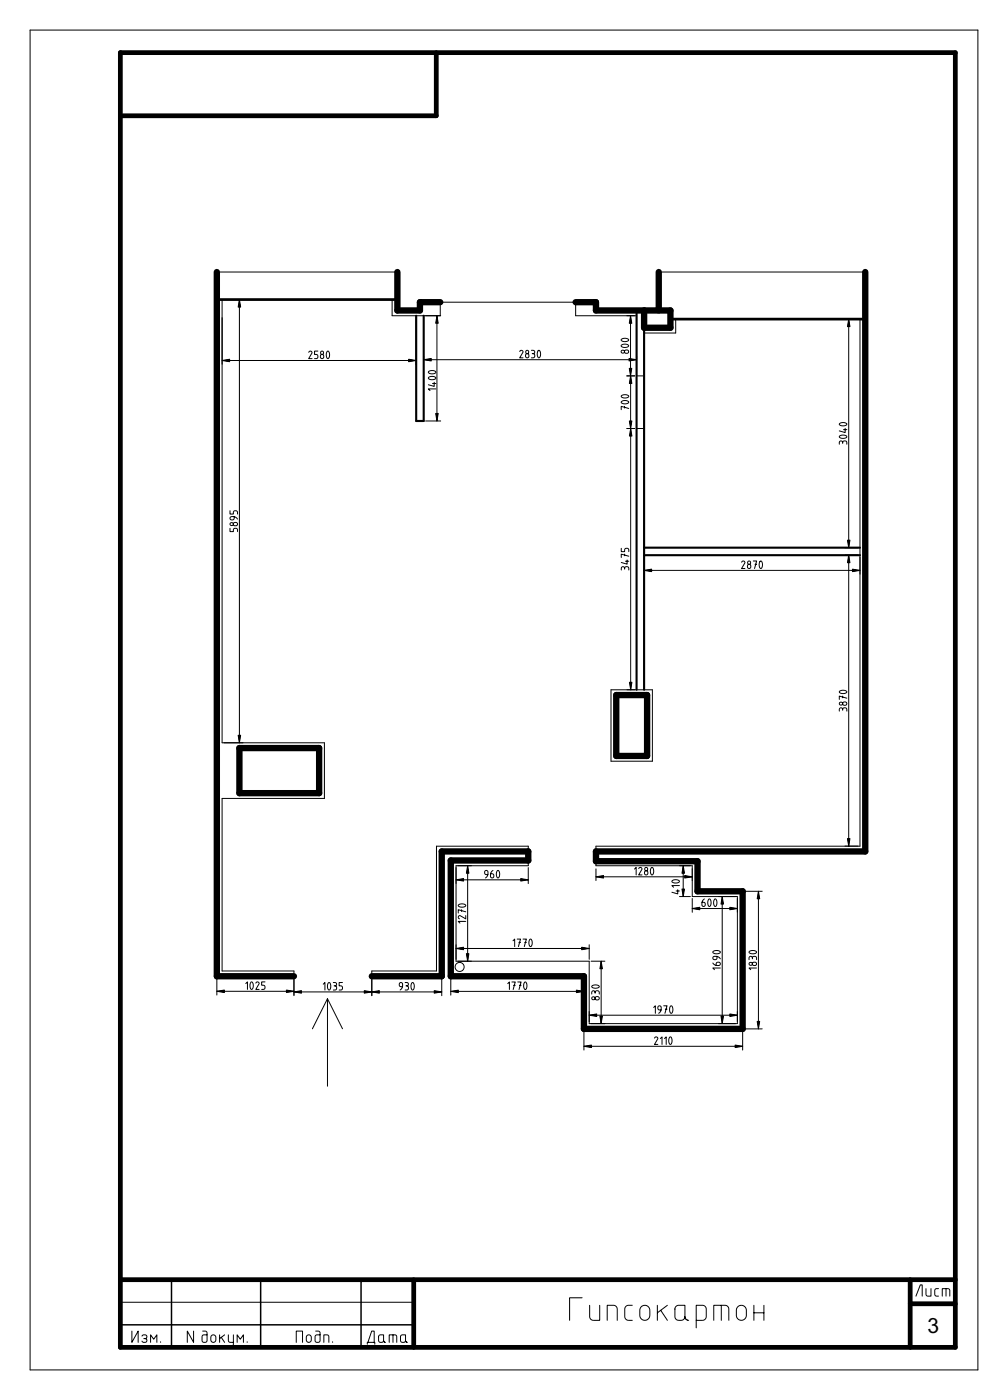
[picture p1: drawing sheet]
<svg xmlns="http://www.w3.org/2000/svg" width="335mm" height="466mm" viewBox="0 0 335 466" stroke-linecap="round" stroke-linejoin="round" font-family="sans-serif">
<defs><g id="words">
<text font-size="7" x="308.3" y="443.3">3</text>
</g></defs>
<path d="M72.1 90.5v234.2h25.6M132.1 90.5v12.8h7.5v-2.8h6.8M219 90.5v12.8M287.7 90.5v192.7h-89.6v3.3h33.8v10h15v45.7h-52.8v-17.5h-44.2v-38.5h25.7v-3h-28.7v41.5h-23.3M191.4 100.5h6.7v2.8h24.8v5.7h-8.7v-5.7M204.9 231.2h10.3v20.2h-10.3zM79.6 248.8h26.5v15h-26.5z" fill="none" stroke="#000" stroke-width="2.1"/>
<g fill="none" stroke="#000" stroke-width=".33">
<path d="M10 10h315.1v445.7h-315.1zM72.1 90.5h60M73.8 99.6v147.5h34.1v18.5h-34.1v57.4h23.9v1.7M74.5 99.6h6.3M79.6 99.6v147.5M130.4 99.6v5.4h16.1M219 90.5h68.7M73.8 119.9h64.6M102.7 117.2a.54 .54 0 0 1 .6-.4 .54 .54 0 0 1 .4 .6l-1.1 1.9h1.1M105.7 116.8h-1.1v1.1h.5a.71 .71 0 0 1 .6 .7 .71 .71 0 0 1-.6 .7h-.5M108.8 116.9l.1-.1a1.39 1.39 0 0 1 .4 2.3l-.1 .1a.79 .79 0 0 1-.7-1.2zM138.4 105.6v15.6"/>
<path d="M140.9 118.4v.9M140.9 119.6h70.7M145.3 105v35M146.4 105v-4.5h45v4.5h20.2v19.6M172.8 116.9a.54 .54 0 0 1 .7-.4 .54 .54 0 0 1 .4 .7l-1.1 1.8h1.1M176.7 116.5h.5a.56 .56 0 0 1 .6 .6 .56 .56 0 0 1-.6 .5 .71 .71 0 0 1 .6 .7 .71 .71 0 0 1-.6 .7h-.5M177 117.6h.2M179 116.6a1.39 1.39 0 0 1 .4 2.3l-.1 .1a.79 .79 0 0 1-.7-1.2zM206.6 114.8a1.5 1.5 0 0 1 2.4 .3 1.51 1.51 0 0 1-2.5-.2zM206.6 112.9a1.5 1.5 0 0 1 2.4 .3 1.51 1.51 0 0 1-2.5-.2zM209.6 105l.1 37.5M224.7 106.1v4.7h-10.5"/>
<path d="M280.9 106.1h4.4M282.2 106.1v76.1M285.9 106.1v175.4h-87.8v1.7M142.5 125.5a1.5 1.5 0 0 1 2.4 .4 1.51 1.51 0 0 1-2.5-.3zM142.5 123.6a1.5 1.5 0 0 1 2.4 .3 1.51 1.51 0 0 1-2.5-.2zM143.8 127.6h1.1M144.4 127.1v1.4l-2-.5M144.9 129.4h-2.5l.6 .5M206.6 133.6a1.5 1.5 0 0 1 2.4 .3 1.51 1.51 0 0 1-2.4-.2zM206.6 131.6a1.5 1.5 0 0 1 2.4 .4 1.51 1.51 0 0 1-2.4-.3zM207.7 135.2v.5M208.4 125h2.6"/>
<path d="M209 135.9l-2.5-.7v1.1M211.6 125h2.6M141.5 140h5M208.4 142.5h2.6M209.7 142.5v86.9M211.6 142.5h2.6M279.1 147.8v-.6a.56 .56 0 0 1 .5-.5 .56 .56 0 0 1 .6 .5 .71 .71 0 0 1 .7-.6 .71 .71 0 0 1 .7 .6v.6M279.1 145.1a1.5 1.5 0 0 1 2.4 .3 1.51 1.51 0 0 1-2.4-.3zM279.1 140.9a1.5 1.5 0 0 1 2.4 .3 1.51 1.51 0 0 1-2.4-.2zM280.2 147.2v.3M280.4 142.9h1.2M281 142.5v1.4l-1.9-.6"/>
<path d="M76.5 175.7v1.1h1.1v-.5a.71 .71 0 0 1 .7-.6 .71 .71 0 0 1 .7 .6v.5M76.5 169.9v1.1h1.1v-.6a.71 .71 0 0 1 .7-.5 .71 .71 0 0 1 .7 .5v.6M77.9 171.9v.5a.68 .68 0 0 1-.8 .5 .68 .68 0 0 1-.6-.7l.5-.4a1.88 1.88 0 0 1 2 .9M206.6 189.6v-.6a.56 .56 0 0 1 .5-.5 .56 .56 0 0 1 .6 .5 .71 .71 0 0 1 .7-.5 .71 .71 0 0 1 .7 .5v.6M206.6 182.4v1.1h1.1v-.6a.71 .71 0 0 1 .7-.5 .71 .71 0 0 1 .7 .5v.6M207.7 184.3v.6M207.7 189v.3M208 186.7h1.1M208.5 186.3v1.4l-1.9-.6M209.1 185l-2.5-.7v1.1M214.2 185.3v5.7M214.2 189.7h71.7"/>
<path d="M246.6 187a.54 .54 0 0 1 .6-.4 .54 .54 0 0 1 .4 .7l-1 1.8h1.1M250.5 186.6h1.1l-.7 2.5M251 187.7h.6M252.7 186.7l.1-.1a1.39 1.39 0 0 1 .4 2.4l-.1 .1a.79 .79 0 0 1-.7-1.3zM280.9 182.2h4.4M280.9 184.7h4.4M282.2 184.7v96.8M203.1 229.4h13.8v23.8h-13.8zM279.1 236.5v-.5a.56 .56 0 0 1 .5-.6 .56 .56 0 0 1 .6 .6 .71 .71 0 0 1 .7-.6 .71 .71 0 0 1 .7 .6v.5M279.1 229.9a1.5 1.5 0 0 1 2.4 .4 1.51 1.51 0 0 1-2.4-.3zM280.2 231.5v.6M280.2 236v.3"/>
<path d="M281.6 232.2l-2.5-.7v1.1M151.6 292.6h24M155.5 288v31.7M162.2 290.9h-.5a.68 .68 0 0 1-.6-.8 .68 .68 0 0 1 .8-.5l.3 .5a1.88 1.88 0 0 1-.8 1.9M163.9 289.5l-.2 .1a1.86 1.86 0 0 0-.5 2.3l.3 .1a.69 .69 0 0 0 .7-.6 .69 .69 0 0 0-.6-.8h-.5M165.4 289.6a1.39 1.39 0 0 1 .4 2.3l-.1 .1a.79 .79 0 0 1-.7-1.2zM175.6 283.2v-1.7h-30.5v41.5h-21.5v1.7M175.6 286.2v1.8h-24v31.7h44.3v20.8h49.3v-42.3h-15v-10.2h-32.1v-1.5M175.6 288.6v5.3M198.1 289v3.9M198.1 291.6h32.1M211 289.1l.5-.6v2.5"/>
<path d="M212.4 288.9a.54 .54 0 0 1 .6-.4 .54 .54 0 0 1 .4 .7l-1.1 1.8h1.2M216.6 288.6a1.39 1.39 0 0 1 .4 2.3v.1a.79 .79 0 0 1-.8-1.2zM223.5 292.9a1.5 1.5 0 0 1 2.4 .4 1.51 1.51 0 0 1-2.5-.3zM224.8 296.4h1.1M225.3 295.9v1.4l-1.9-.5M225.9 294.6h-2.5l.5 .5M225.9 298.2h3.6M227.2 288v10.2M230.2 298.8v4.6M234.2 299l-.2 .1a1.86 1.86 0 0 0-.5 2.2l.3 .2a.69 .69 0 0 0 .7-.6 .69 .69 0 0 0-.6-.8h-.5M235.7 299.1a1.39 1.39 0 0 1 .4 2.3l-.1 .1a.79 .79 0 0 1-.7-1.2zM237.6 299.1a1.39 1.39 0 0 1 .5 2.3l-.1 .1a.79 .79 0 0 1-.7-1.2z"/>
<path d="M240.1 298.2v42.3M247.5 296.5h5.9M252.2 296.5v45.7M151.6 315.5h44.3M152.4 301a1.5 1.5 0 0 1 2.4 .3 1.51 1.51 0 0 1-2.4-.2zM153.5 302.6v.5M154.9 306.5h-2.5l.5 .5M154.9 304.5v1.1l-1.9-1a.54 .54 0 0 0-.6 .4 .54 .54 0 0 0 .4 .6M154.9 303.3l-2.5-.7v1.1M170.6 312.9l.5-.5v2.5M172 312.4h1.1l-.7 2.5M172.5 313.5h.6"/>
<path d="M173.9 312.4h1.1l-.7 2.5M174.5 313.5h.5M176.2 312.4a1.39 1.39 0 0 1 .5 2.3l-.1 .1a.79 .79 0 0 1-.8-1.2zM195.9 314.2v4.9M196.5 319.7h4.6M199.9 319.7v20.8M230.2 302.2h15M237.1 316.5a1.5 1.5 0 0 1 2.4 .3 1.51 1.51 0 0 1-2.5-.2zM238.4 318.1v.5a.68 .68 0 0 1-.8 .6 .68 .68 0 0 1-.6-.8l.6-.3a1.88 1.88 0 0 1 1.9 .8M249 319.2v-.6a.56 .56 0 0 1 .6-.5 .56 .56 0 0 1 .6 .5 .71 .71 0 0 1 .6-.5 .71 .71 0 0 1 .7 .5v.6M249.1 316.5a1.5 1.5 0 0 1 2.4 .3 1.51 1.51 0 0 1-2.4-.2zM250.2 318.6v.3"/>
<path d="M72.1 325.3v5.7M72.1 329.7h25.6M81.7 327.2l.6-.6v2.5M83.5 326.7v-.1a1.39 1.39 0 0 1 .4 2.4h-.1a.79 .79 0 0 1-.7-1.2zM85.1 327a.54 .54 0 0 1 .6-.4 .54 .54 0 0 1 .4 .7l-1 1.8h1.1M88.1 326.6h-1.1v1.1h.6a.71 .71 0 0 1 .5 .7 .71 .71 0 0 1-.5 .7h-.6M97.7 325.3v5.9M97.7 329.9h49.2M107.5 327.4l.5-.6v2.5M108.9 332.2v29.1M108.9 332.2l-5 10M108.9 332.2l5 10"/>
<path d="M109.2 326.9h.1a1.39 1.39 0 0 1 .4 2.3l-.1 .1a.79 .79 0 0 1-.7-1.2zM110.8 326.8h.6a.56 .56 0 0 1 .5 .6 .56 .56 0 0 1-.5 .5 .71 .71 0 0 1 .5 .7 .71 .71 0 0 1-.5 .7h-.6M111.1 327.9h.3M113.9 326.8h-1.1v1.1h.5a.71 .71 0 0 1 .6 .7 .71 .71 0 0 1-.6 .7h-.5M123.6 325.3v5.9M133.8 328.2h-.5a.68 .68 0 0 1-.6-.8 .68 .68 0 0 1 .8-.6l.4 .6a1.88 1.88 0 0 1-.9 1.9M134.7 326.8h.5a.56 .56 0 0 1 .6 .6 .56 .56 0 0 1-.6 .5 .71 .71 0 0 1 .6 .7 .71 .71 0 0 1-.6 .7h-.5M135 327.9h.2M137 326.9a1.39 1.39 0 0 1 .4 2.3v.1a.79 .79 0 0 1-.8-1.2zM146.9 325.3v5.9M149.9 329.8h44.2M149.9 325.3v5.7"/>
<path d="M168.8 327.2l.6-.6v2.5M170.2 326.6h1.1l-.7 2.5M170.8 327.7h.5M172.1 326.6h1.2l-.7 2.5M172.7 327.7h.6M174.4 326.7h.1a1.39 1.39 0 0 1 .4 2.3l-.1 .1a.79 .79 0 0 1-.7-1.2zM194.1 325.3v5.7M195.9 337.7h49.3M196.7 330.7v-.6a.56 .56 0 0 1 .6-.6 .56 .56 0 0 1 .6 .6 .71 .71 0 0 1 .6-.6 .71 .71 0 0 1 .7 .6v.6M196.8 327.9a1.5 1.5 0 0 1 2.4 .4 1.51 1.51 0 0 1-2.4-.3zM197.9 330.1v.3M217.3 335.1l.6-.5v2.5"/>
<path d="M219.8 335.9h-.5a.68 .68 0 0 1-.6-.7 .68 .68 0 0 1 .8-.6l.3 .5a1.88 1.88 0 0 1-.8 2M220.7 334.6h1.1l-.7 2.5M221.2 335.7h.6M223 334.6a1.39 1.39 0 0 1 .4 2.3l-.1 .1a.79 .79 0 0 1-.7-1.2zM237 320.3l.1 .2a1.86 1.86 0 0 0 2.2 .5l.2-.3a.69 .69 0 0 0-.7-.7 .69 .69 0 0 0-.7 .6v.5M239.5 322h-2.5l.6 .5M251.5 322h-2.5l.6 .5M194.1 342.9v6.4M194.1 348h52.8M217.6 345.3a.54 .54 0 0 1 .7-.4 .54 .54 0 0 1 .4 .6l-1.1 1.9h1.1M219.6 345.4l.5-.5v2.5M220.9 345.4l.6-.5v2.5"/>
<path d="M222.7 345v-.1a1.39 1.39 0 0 1 .4 2.4 .79 .79 0 0 1-.8-1.2zM246.9 342.9v6.4M247.5 342.2h5.9M40 433.2h97.6M193.5 431.7h-4.1v7.5M196 434.2l.1 4 .4 .7 .8 .3h2.1v-5M201.9 439.2v-5h2.4l.8 .6 .1 4.4M210.2 434.2l-1.7 .1-.5 .4-.3 .7 .2 3.1 .7 .6 1.6 .1M213.2 434.7a1.67 1.67 0 0 1 1.8-.4 1.67 1.67 0 0 1 1.1 1.5v1.7a1.67 1.67 0 0 1-1.7 1.7 1.67 1.67 0 0 1-1.7-1.7v-1.9zM218.6 434.2v5M219.7 435.8l2.2 3.4M221.9 434.2l-3.3 2.5"/>
<path d="M224.8 434.5l.7-.3h2.2v3.9l-.2 .6-.5 .4h-1.7l-.8-.7-.1-3zM227.7 437.9a1.25 1.25 0 0 0 1.3 1.3M231.5 439.2l2.4-.1 .7-.6 .2-3.2-.6-1-2.7-.1v7.5M237.3 439.2v-5h3.8l.8 .3 .4 .9v3.8M239.8 434.2v5M245.3 434.7a1.67 1.67 0 0 1 1.8-.4 1.67 1.67 0 0 1 1.1 1.5v1.7a1.67 1.67 0 0 1-1.7 1.7 1.67 1.67 0 0 1-1.7-1.7v-1.9zM250.7 434.2v5M250.7 436.7h3.3M254 434.2v5M304.5 431.1l1.5-3.7h.6v3.7M307.9 428.6v2l.6 .5h1v-2.5M312 428.6l-.8 .1-.4 .5 .1 1.6 1.1 .3"/>
<path d="M313.3 431.1v-2.5l2.3 .2 .2 2.3M314.5 428.6v2.5M43.8 442.7v3.8l2.1-3.8v3.8M47.2 444.4l.4-.4h.6a.63 .63 0 0 1 .6 .6 .63 .63 0 0 1-.6 .6 .63 .63 0 0 1 .6 .7 .63 .63 0 0 1-.6 .6l-.7-.1-.3-.3M47.8 445.2h.4M50.1 446.5v-2.5l1 1.5 1.1-1.5v2.5M53.4 446.3v.2M64.4 442.7v3.8l-2.1-3.8v3.8M67.4 442.7l1.1 .1 .3 .6v2.7l-.5 .4-.7-.1-.4-.4v-1.6l.5-.4h1.1M70.3 444.2l.6-.2 .6 .2 .3 1.5a.83 .83 0 0 1-.9 .8 .83 .83 0 0 1-.8-.8zM73 444v2.5M73.6 444.8l1.1 1.7"/>
<path d="M74.7 444l-1.7 1.2M75.9 444l.1 2.2 .4 .3h1.2M77.6 444l-.1 3.4-.4 .3h-1M78.8 446.5v-2.5l1.1 1.5 1-1.5v2.5M82.2 446.3v.2M98.5 446.5v-3.8h2.1v3.8M102.1 444.2l.6-.2 .6 .2 .2 1.5a.83 .83 0 0 1-.8 .8 .83 .83 0 0 1-.9-.8zM105 442.7l1 .1 .4 .6v2.7l-.5 .4-.8-.1-.3-.4v-1.6l.5-.4h1.1M107.7 446.5v-2.5h1.1l.4 .3 .1 2.2M110.6 446.3v.2M122.1 447.1v-.6h2.5v.6M122.3 446.5l1.3-3.8h.8v3.8"/>
<path d="M126.1 444.2l1.4-.2v2l-.4 .4-.7 .1-.5-.4zM127.5 445.9l.2 .4 .5 .2M129.4 446.5v-2.5l2.3 .2 .2 2.3M130.7 444v2.5M133.3 444.2l1.5-.2v2l-.4 .4-.7 .1-.5-.4zM134.8 445.9l.2 .4 .5 .2"/>
<circle cx="107.1" cy="117.3" r=".53"/>
<circle cx="107.2" cy="118.6" r=".64"/>
<circle cx="175.3" cy="117.1" r=".53"/>
<circle cx="175.4" cy="118.3" r=".64"/>
<circle cx="207.1" cy="116.9" r=".53"/>
<circle cx="208.3" cy="116.9" r=".64"/>
<circle cx="77" cy="174.3" r=".53"/>
<circle cx="78.3" cy="174.3" r=".64"/>
<circle cx="249.1" cy="187.2" r=".53"/>
<circle cx="249.1" cy="188.4" r=".64"/>
<circle cx="279.6" cy="234" r=".53"/>
<circle cx="280.9" cy="234" r=".64"/>
<circle cx="214.9" cy="289.1" r=".53"/>
<circle cx="214.9" cy="290.3" r=".64"/>
<circle cx="152.8" cy="321.6" r="1.5"/>
<circle cx="197.3" cy="332" r=".53"/>
<circle cx="198.5" cy="332" r=".64"/>
<circle cx="249.6" cy="320.6" r=".53"/>
<circle cx="250.8" cy="320.5" r=".64"/>
</g>
<path d="M40 17.5h277.6v430.7h-277.6zM145.1 17.5v21h-105.1M40 425.7h277.6M137.6 425.7v22.5M302.6 425.7v22.5M302.6 433.7h15" fill="none" stroke="#000" stroke-width="1.6"/>
<path d="M57 425.7v22.5M86.7 425.7v22.5M120 425.7v22.5M40 440.7h97.6" fill="none" stroke="#000" stroke-width=".5"/>
<g fill="#000">
<path d="M79.6 99.6l.4 2.5h-.8zM73.8 119.9l2.5-.4v.8zM135.9 119.5l2.5 .4-2.5 .4zM140.9 119.6l2.5-.4v.9zM145.3 105l.4 2.5h-.8zM209.6 105l.5 2.5h-.9zM209.1 119.2l2.5 .4-2.5 .5zM282.2 106.1l.4 2.5h-.8zM209.2 122.5h.9l-.5 2.5zM209.7 125l.4 2.5h-.9zM144.9 137.5h.8l-.4 2.5zM209.2 140h.9l-.4 2.5z"/>
<path d="M209.7 142.5l.4 2.5h-.8zM214.2 189.7l2.5-.4v.8zM281.8 179.7h.8l-.4 2.5zM282.2 184.7l.4 2.5h-.8zM283.4 189.3l2.5 .4-2.5 .4zM209.3 226.9h.8l-.4 2.5zM79.2 244.6h.8l-.4 2.5zM151.6 292.6l2.5-.4v.9zM155.5 288l.4 2.5h-.8zM173.1 292.2l2.5 .4-2.5 .5zM198.1 291.6l2.5-.4v.9zM226.7 295.7h.9l-.4 2.5z"/>
<path d="M227.2 288l.4 2.5h-.9zM227.7 291.2l2.5 .4-2.5 .5zM240.1 298.2l.4 2.5h-.8zM252.2 296.5l.4 2.5h-.9zM281.8 279h.8l-.4 2.5zM151.6 315.5l2.5-.4v.8zM155.1 317.2h.8l-.4 2.5zM193.4 315.1l2.5 .4-2.5 .4zM199.9 319.7l.4 2.5h-.8zM230.2 302.2l2.5-.4v.8zM242.7 301.8l2.5 .4-2.5 .4zM72.1 329.7l2.5-.4v.8z"/>
<path d="M95.2 329.3l2.5 .4-2.5 .4zM97.7 329.9l2.5-.4v.8zM121.1 329.5l2.5 .4-2.5 .4zM123.6 329.9l2.5-.4v.8zM144.4 329.5l2.5 .4-2.5 .4zM149.9 329.8l2.5-.5v.9zM191.6 329.3l2.5 .5-2.5 .4zM195.9 337.7l2.5-.4v.8zM242.7 337.3l2.5 .4-2.5 .4zM194.1 348l2.5-.4v.8zM199.5 338h.8l-.4 2.5zM239.7 338h.8l-.4 2.5z"/>
<path d="M244.4 347.6l2.5 .4-2.5 .4zM251.7 339.7h.9l-.4 2.5z"/>
</g>
<g fill="#000" stroke="#000" stroke-width=".33">
<path d="M79.6 99.6l.4 2.5h-.8zM73.8 119.9l2.5-.4v.8zM135.9 119.5l2.5 .4-2.5 .4zM140.9 119.6l2.5-.4v.9zM145.3 105l.4 2.5h-.8zM209.6 105l.5 2.5h-.9zM209.1 119.2l2.5 .4-2.5 .5zM282.2 106.1l.4 2.5h-.8zM209.2 122.5h.9l-.5 2.5zM209.7 125l.4 2.5h-.9zM144.9 137.5h.8l-.4 2.5zM209.2 140h.9l-.4 2.5z"/>
<path d="M209.7 142.5l.4 2.5h-.8zM214.2 189.7l2.5-.4v.8zM281.8 179.7h.8l-.4 2.5zM282.2 184.7l.4 2.5h-.8zM283.4 189.3l2.5 .4-2.5 .4zM209.3 226.9h.8l-.4 2.5zM79.2 244.6h.8l-.4 2.5zM151.6 292.6l2.5-.4v.9zM155.5 288l.4 2.5h-.8zM173.1 292.2l2.5 .4-2.5 .5zM198.1 291.6l2.5-.4v.9zM226.7 295.7h.9l-.4 2.5z"/>
<path d="M227.2 288l.4 2.5h-.9zM227.7 291.2l2.5 .4-2.5 .5zM240.1 298.2l.4 2.5h-.8zM252.2 296.5l.4 2.5h-.9zM281.8 279h.8l-.4 2.5zM151.6 315.5l2.5-.4v.8zM155.1 317.2h.8l-.4 2.5zM193.4 315.1l2.5 .4-2.5 .4zM199.9 319.7l.4 2.5h-.8zM230.2 302.2l2.5-.4v.8zM242.7 301.8l2.5 .4-2.5 .4zM72.1 329.7l2.5-.4v.8z"/>
<path d="M95.2 329.3l2.5 .4-2.5 .4zM97.7 329.9l2.5-.4v.8zM121.1 329.5l2.5 .4-2.5 .4zM123.6 329.9l2.5-.4v.8zM144.4 329.5l2.5 .4-2.5 .4zM149.9 329.8l2.5-.5v.9zM191.6 329.3l2.5 .5-2.5 .4zM195.9 337.7l2.5-.4v.8zM242.7 337.3l2.5 .4-2.5 .4zM194.1 348l2.5-.4v.8zM199.5 338h.8l-.4 2.5zM239.7 338h.8l-.4 2.5z"/>
<path d="M244.4 347.6l2.5 .4-2.5 .4zM251.7 339.7h.9l-.4 2.5z"/>
</g>
<path d="M72.1 99.6h60M222.9 106.1h64.8" fill="none" stroke="#000" stroke-width=".9"/>
<path d="M138.4 105v35h2.5v-35M211.6 103.3v126.1M214.2 109v120.4M214.2 184.7h71.7M214.2 182.2h71.7" fill="none" stroke="#000" stroke-width=".7"/>
<use href="#words"/>
</svg>
